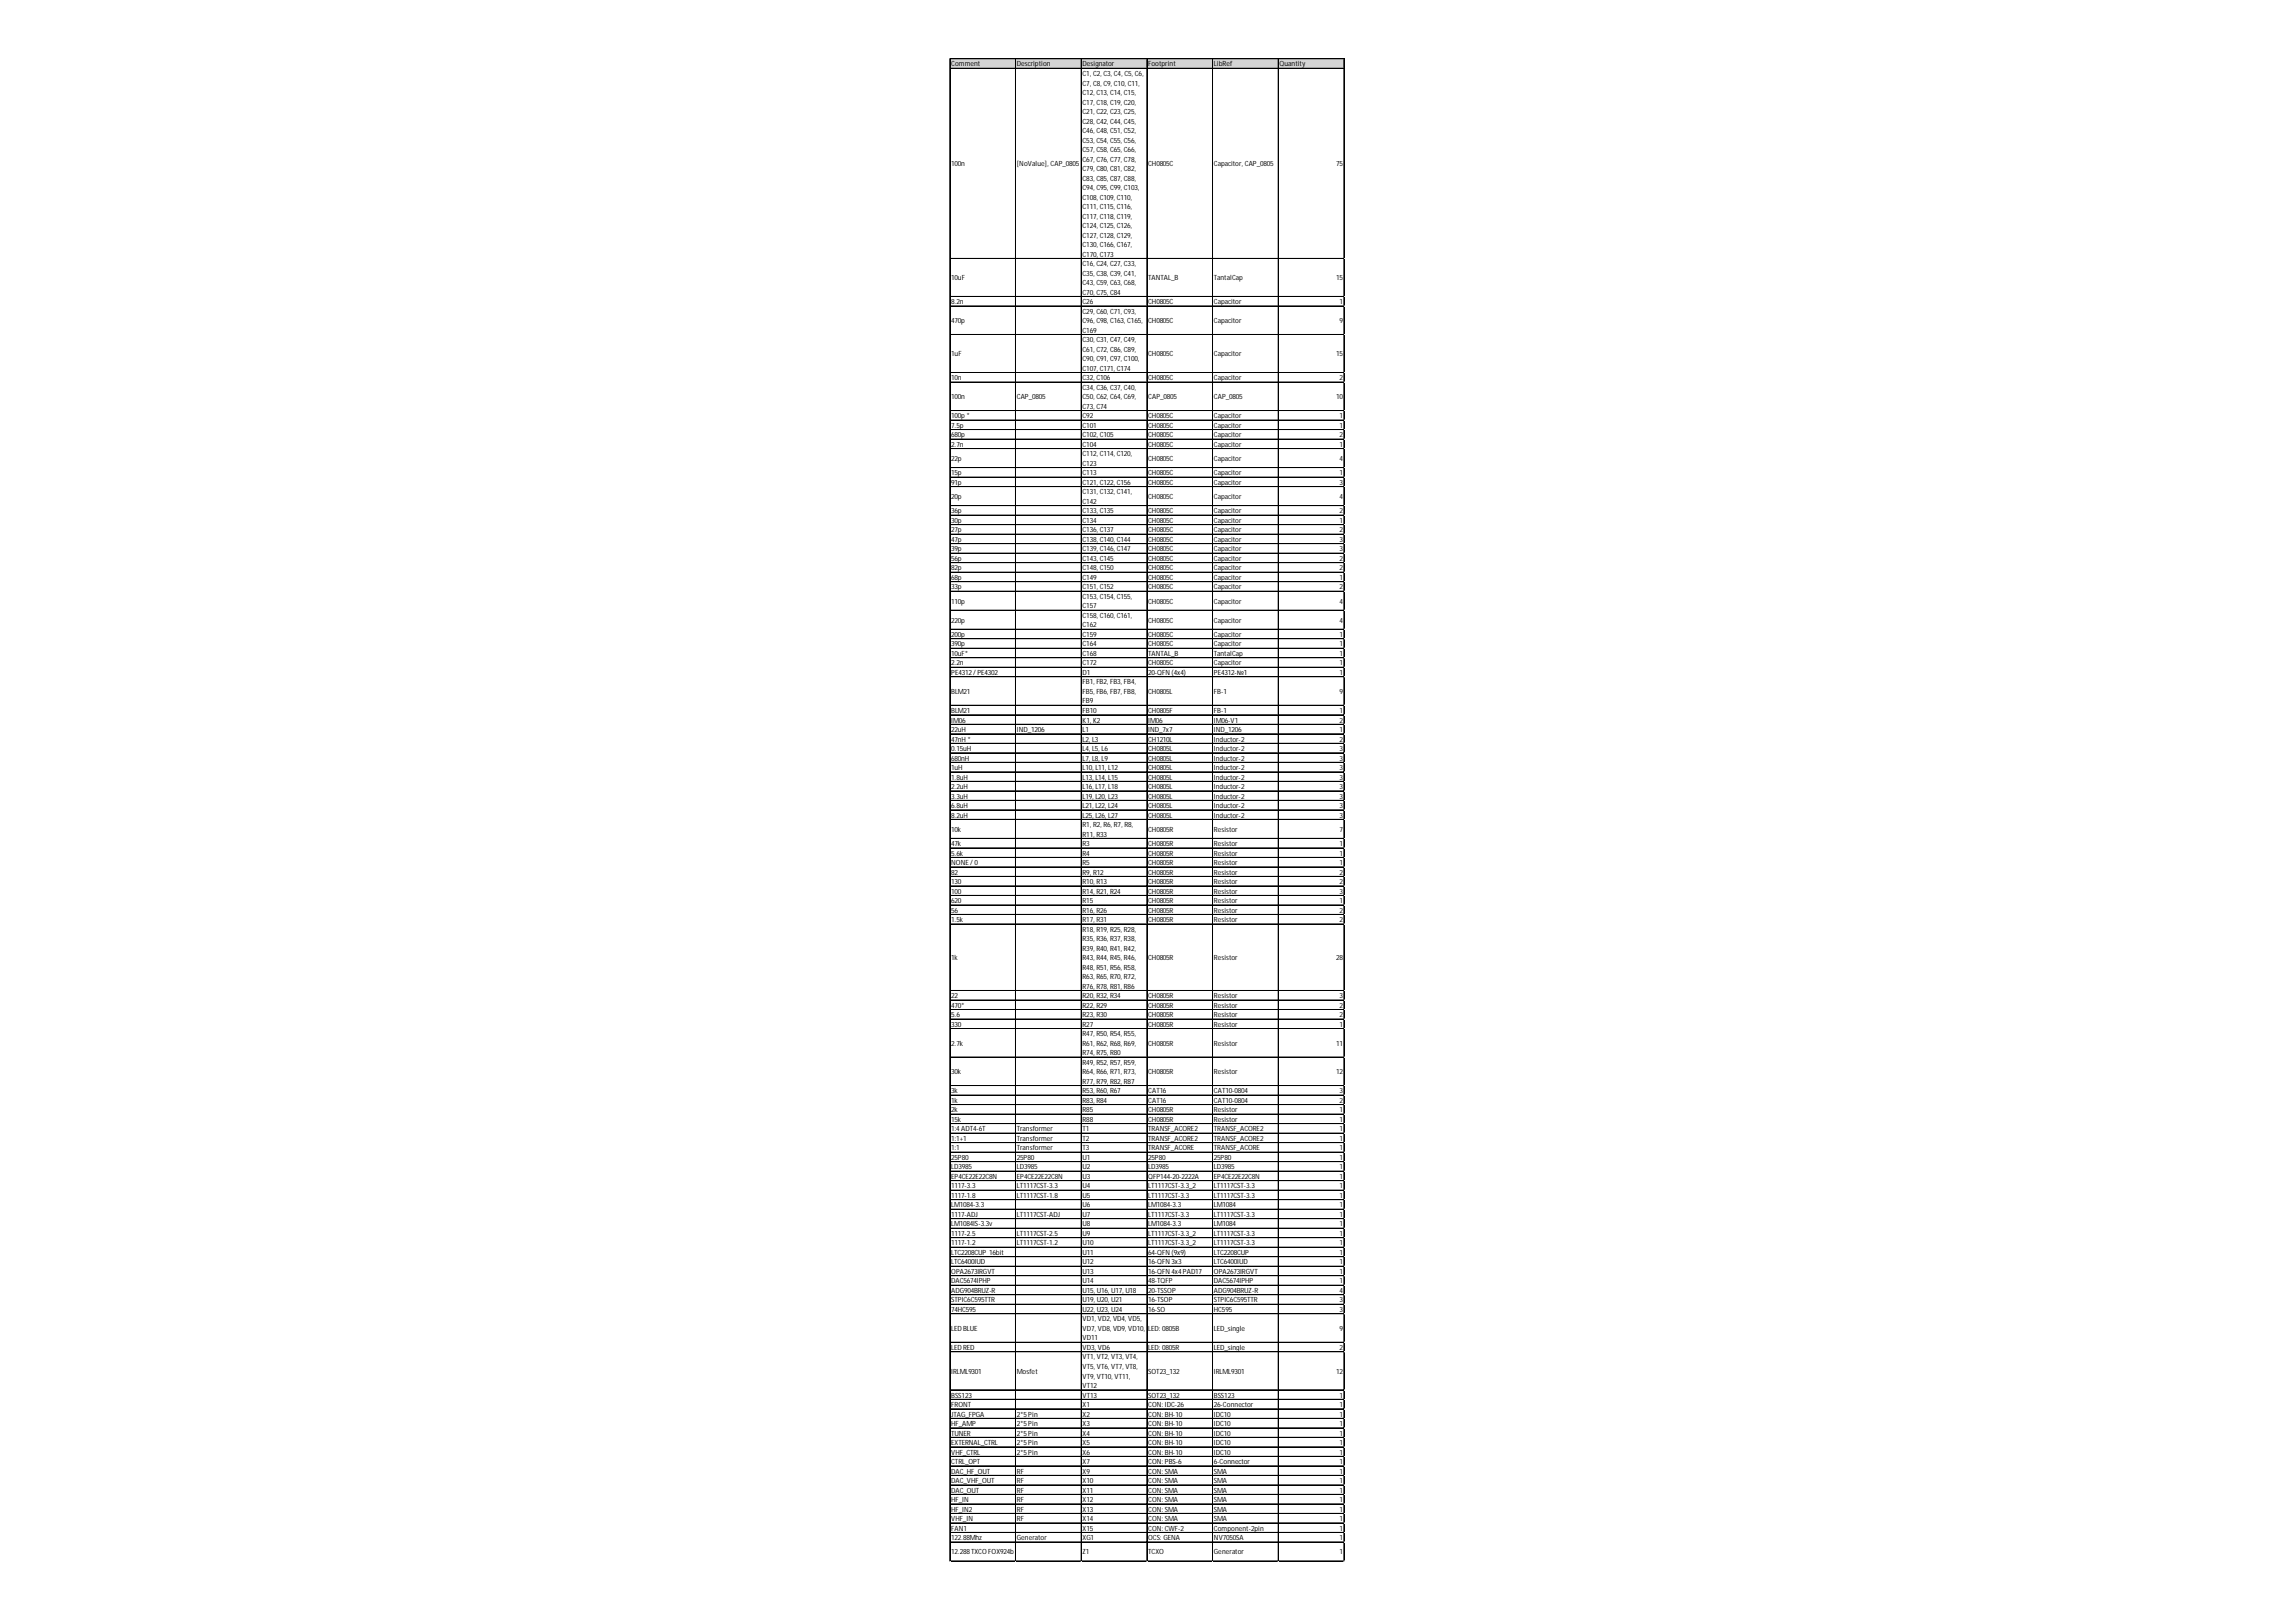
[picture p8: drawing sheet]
<svg xmlns="http://www.w3.org/2000/svg" width="297mm" height="210mm" viewBox="0 0 297 210" stroke-linecap="round" stroke-linejoin="round" font-family="sans-serif">
<defs><g id="words">
<g font-size=".9">
<text x="123.1" y="8.6">Comment</text>
<text x="131.6" y="8.6">Description</text>
<text x="140.1" y="8.6">Designator</text>
<text x="140.1" y="9.8">C1, C2, C3, C4, C5, C6,</text>
<text x="140.1" y="11.1">C7, C8, C9, C10, C11,</text>
<text x="148.6" y="8.6">Footprint</text>
<text x="157.1" y="8.6">LibRef</text>
<text x="165.5" y="8.6">Quantity</text>
<text x="140.1" y="12.3">C12, C13, C14, C15,</text>
<text x="140.1" y="13.5">C17, C18, C19, C20,</text>
<text x="140.1" y="14.8">C21, C22, C23, C25,</text>
<text x="140.1" y="16">C28, C42, C44, C45,</text>
<text x="140.1" y="17.2">C46, C48, C51, C52,</text>
<text x="123.1" y="21.5">100n</text>
<text x="131.6" y="21.5">[NoValue], CAP_0805</text>
<text x="140.1" y="18.4">C53, C54, C55, C56,</text>
<text x="140.1" y="19.7">C57, C58, C65, C66,</text>
<text x="140.1" y="20.9">C67, C76, C77, C78,</text>
<text x="140.1" y="22.1">C79, C80, C81, C82,</text>
<text x="140.1" y="23.4">C83, C85, C87, C88,</text>
<text x="148.6" y="21.5">CH0805C</text>
<text x="157.1" y="21.5">Capacitor, CAP_0805</text>
<text x="172.9" y="21.5">75</text>
<text x="140.1" y="24.6">C94, C95, C99, C103,</text>
<text x="140.1" y="25.8">C108, C109, C110,</text>
<text x="140.1" y="27.1">C111, C115, C116,</text>
<text x="140.1" y="28.3">C117, C118, C119,</text>
<text x="140.1" y="29.5">C124, C125, C126,</text>
<text x="140.1" y="30.8">C127, C128, C129,</text>
<text x="140.1" y="32">C130, C166, C167,</text>
<text x="140.1" y="33.2">C170, C173</text>
<text x="140.1" y="34.4">C16, C24, C27, C33,</text>
<text x="140.1" y="35.7">C35, C38, C39, C41,</text>
<text x="123.1" y="36.3">10uF</text>
<text x="123.1" y="39.4">8.2n</text>
<text x="123.1" y="41.8">470p</text>
<text x="140.1" y="36.9">C43, C59, C63, C68,</text>
<text x="140.1" y="38.1">C70, C75, C84</text>
<text x="140.1" y="39.4">C26</text>
<text x="140.1" y="40.6">C29, C60, C71, C93,</text>
<text x="140.1" y="41.8">C96, C98, C163, C165,</text>
<text x="148.6" y="36.3">TANTAL_B</text>
<text x="148.6" y="39.4">CH0805C</text>
<text x="148.6" y="41.8">CH0805C</text>
<text x="157.1" y="36.3">TantalCap</text>
<text x="157.1" y="39.4">Capacitor</text>
<text x="157.1" y="41.8">Capacitor</text>
<text x="172.9" y="36.3">15</text>
<text x="173.3" y="39.4">1</text>
<text x="173.3" y="41.8">9</text>
<text x="123.1" y="46.1">1uF</text>
<text x="140.1" y="43.1">C169</text>
<text x="140.1" y="44.3">C30, C31, C47, C49,</text>
<text x="140.1" y="45.5">C61, C72, C86, C89,</text>
<text x="140.1" y="46.7">C90, C91, C97, C100,</text>
<text x="140.1" y="48">C107, C171, C174</text>
<text x="148.6" y="46.1">CH0805C</text>
<text x="157.1" y="46.1">Capacitor</text>
<text x="172.9" y="46.1">15</text>
<text x="123.1" y="49.2">10n</text>
<text x="123.1" y="51.7">100n</text>
<text x="131.6" y="51.7">CAP_0805</text>
<text x="140.1" y="49.2">C32, C106</text>
<text x="140.1" y="50.4">C34, C36, C37, C40,</text>
<text x="140.1" y="51.7">C50, C62, C64, C69,</text>
<text x="140.1" y="52.9">C73, C74</text>
<text x="148.6" y="49.2">CH0805C</text>
<text x="148.6" y="51.7">CAP_0805</text>
<text x="157.1" y="49.2">Capacitor</text>
<text x="157.1" y="51.7">CAP_0805</text>
<text x="172.9" y="51.7">10</text>
<text x="173.3" y="49.2">2</text>
<text x="123.1" y="54.1">100p *</text>
<text x="123.1" y="55.4">7.5p</text>
<text x="123.1" y="56.6">680p</text>
<text x="123.1" y="57.8">2.7n</text>
<text x="123.1" y="59.7">22p</text>
<text x="140.1" y="54.1">C92</text>
<text x="140.1" y="55.4">C101</text>
<text x="140.1" y="56.6">C102, C105</text>
<text x="140.1" y="57.8">C104</text>
<text x="140.1" y="59">C112, C114, C120,</text>
<text x="148.6" y="54.1">CH0805C</text>
<text x="148.6" y="55.4">CH0805C</text>
<text x="148.6" y="56.6">CH0805C</text>
<text x="148.6" y="57.8">CH0805C</text>
<text x="148.6" y="59.7">CH0805C</text>
<text x="157.1" y="54.1">Capacitor</text>
<text x="157.1" y="55.4">Capacitor</text>
<text x="157.1" y="56.6">Capacitor</text>
<text x="157.1" y="57.8">Capacitor</text>
<text x="157.1" y="59.7">Capacitor</text>
<text x="173.3" y="54.1">1</text>
<text x="173.3" y="55.4">1</text>
<text x="173.3" y="56.6">2</text>
<text x="173.3" y="57.8">1</text>
<text x="173.3" y="59.7">4</text>
<text x="123.1" y="61.5">15p</text>
<text x="123.1" y="62.7">91p</text>
<text x="123.1" y="64.6">20p</text>
<text x="140.1" y="60.3">C123</text>
<text x="140.1" y="61.5">C113</text>
<text x="140.1" y="62.7">C121, C122, C156</text>
<text x="140.1" y="64">C131, C132, C141,</text>
<text x="140.1" y="65.2">C142</text>
<text x="148.6" y="61.5">CH0805C</text>
<text x="148.6" y="62.7">CH0805C</text>
<text x="148.6" y="64.6">CH0805C</text>
<text x="157.1" y="61.5">Capacitor</text>
<text x="157.1" y="62.7">Capacitor</text>
<text x="157.1" y="64.6">Capacitor</text>
<text x="173.3" y="61.5">1</text>
<text x="173.3" y="62.7">3</text>
<text x="173.3" y="64.6">4</text>
<text x="123.1" y="66.4">36p</text>
<text x="123.1" y="67.7">30p</text>
<text x="123.1" y="68.9">27p</text>
<text x="123.1" y="70.1">47p</text>
<text x="123.1" y="71.4">39p</text>
<text x="140.1" y="66.4">C133, C135</text>
<text x="140.1" y="67.7">C134</text>
<text x="140.1" y="68.9">C136, C137</text>
<text x="140.1" y="70.1">C138, C140, C144</text>
<text x="140.1" y="71.4">C139, C146, C147</text>
<text x="148.6" y="66.4">CH0805C</text>
<text x="148.6" y="67.7">CH0805C</text>
<text x="148.6" y="68.9">CH0805C</text>
<text x="148.6" y="70.1">CH0805C</text>
<text x="148.6" y="71.4">CH0805C</text>
<text x="157.1" y="66.4">Capacitor</text>
<text x="157.1" y="67.7">Capacitor</text>
<text x="157.1" y="68.9">Capacitor</text>
<text x="157.1" y="70.1">Capacitor</text>
<text x="157.1" y="71.4">Capacitor</text>
<text x="173.3" y="66.4">2</text>
<text x="173.3" y="67.7">1</text>
<text x="173.3" y="68.9">2</text>
<text x="173.3" y="70.1">3</text>
<text x="173.3" y="71.4">3</text>
<text x="123.1" y="72.6">56p</text>
<text x="123.1" y="73.8">82p</text>
<text x="123.1" y="75">68p</text>
<text x="123.1" y="76.3">33p</text>
<text x="140.1" y="72.6">C143, C145</text>
<text x="140.1" y="73.8">C148, C150</text>
<text x="140.1" y="75">C149</text>
<text x="140.1" y="76.3">C151, C152</text>
<text x="140.1" y="77.5">C153, C154, C155,</text>
<text x="148.6" y="72.6">CH0805C</text>
<text x="148.6" y="73.8">CH0805C</text>
<text x="148.6" y="75">CH0805C</text>
<text x="148.6" y="76.3">CH0805C</text>
<text x="157.1" y="72.6">Capacitor</text>
<text x="157.1" y="73.8">Capacitor</text>
<text x="157.1" y="75">Capacitor</text>
<text x="157.1" y="76.3">Capacitor</text>
<text x="173.3" y="72.6">2</text>
<text x="173.3" y="73.8">2</text>
<text x="173.3" y="75">1</text>
<text x="173.3" y="76.3">2</text>
<text x="123.1" y="78.1">110p</text>
<text x="123.1" y="80.6">220p</text>
<text x="123.1" y="82.4">200p</text>
<text x="123.1" y="83.7">390p</text>
<text x="140.1" y="78.7">C157</text>
<text x="140.1" y="80">C158, C160, C161,</text>
<text x="140.1" y="81.2">C162</text>
<text x="140.1" y="82.4">C159</text>
<text x="140.1" y="83.7">C164</text>
<text x="148.6" y="78.1">CH0805C</text>
<text x="148.6" y="80.6">CH0805C</text>
<text x="148.6" y="82.4">CH0805C</text>
<text x="148.6" y="83.7">CH0805C</text>
<text x="157.1" y="78.1">Capacitor</text>
<text x="157.1" y="80.6">Capacitor</text>
<text x="157.1" y="82.4">Capacitor</text>
<text x="157.1" y="83.7">Capacitor</text>
<text x="173.3" y="78.1">4</text>
<text x="173.3" y="80.6">4</text>
<text x="173.3" y="82.4">1</text>
<text x="173.3" y="83.7">1</text>
<text x="123.1" y="84.9">10uF*</text>
<text x="123.1" y="86.1">2.2n</text>
<text x="123.1" y="87.3">PE4312/ PE4302</text>
<text x="123.1" y="89.8">BLM21</text>
<text x="140.1" y="84.9">C168</text>
<text x="140.1" y="86.1">C172</text>
<text x="140.1" y="87.3">D1</text>
<text x="140.1" y="88.6">FB1, FB2, FB3, FB4,</text>
<text x="140.1" y="89.8">FB5, FB6, FB7, FB8,</text>
<text x="148.6" y="84.9">TANTAL_B</text>
<text x="148.6" y="86.1">CH0805C</text>
<text x="148.6" y="87.3">20-QFN (4x4)</text>
<text x="148.6" y="89.8">CH0805L</text>
<text x="157.1" y="84.9">TantalCap</text>
<text x="157.1" y="86.1">Capacitor</text>
<text x="157.1" y="87.3">PE4312-№1</text>
<text x="157.1" y="89.8">FB-1</text>
<text x="173.3" y="84.9">1</text>
<text x="173.3" y="86.1">1</text>
<text x="173.3" y="87.3">1</text>
<text x="173.3" y="89.8">9</text>
<text x="123.1" y="92.3">BLM21</text>
<text x="123.1" y="93.5">IM06</text>
<text x="123.1" y="94.7">22uH</text>
<text x="123.1" y="96">47nH *</text>
<text x="131.6" y="94.7">IND_1206</text>
<text x="140.1" y="91">FB9</text>
<text x="140.1" y="92.3">FB10</text>
<text x="140.1" y="93.5">K1, K2</text>
<text x="140.1" y="94.7">L1</text>
<text x="140.1" y="96">L2, L3</text>
<text x="148.6" y="92.3">CH0805F</text>
<text x="148.6" y="93.5">IM06</text>
<text x="148.6" y="94.7">IND_7x7</text>
<text x="148.6" y="96">CH1210L</text>
<text x="157.1" y="92.3">FB-1</text>
<text x="157.1" y="93.5">IM06-V1</text>
<text x="157.1" y="94.7">IND_1206</text>
<text x="157.1" y="96">Inductor-2</text>
<text x="173.3" y="92.3">1</text>
<text x="173.3" y="93.5">2</text>
<text x="173.3" y="94.7">1</text>
<text x="173.3" y="96">2</text>
<text x="123.1" y="97.2">0.15uH</text>
<text x="123.1" y="98.4">680nH</text>
<text x="123.1" y="99.7">1uH</text>
<text x="123.1" y="100.9">1.8uH</text>
<text x="140.1" y="97.2">L4, L5, L6</text>
<text x="140.1" y="98.4">L7, L8, L9</text>
<text x="140.1" y="99.7">L10, L11, L12</text>
<text x="140.1" y="100.9">L13, L14, L15</text>
<text x="148.6" y="97.2">CH0805L</text>
<text x="148.6" y="98.4">CH0805L</text>
<text x="148.6" y="99.7">CH0805L</text>
<text x="148.6" y="100.9">CH0805L</text>
<text x="157.1" y="97.2">Inductor-2</text>
<text x="157.1" y="98.4">Inductor-2</text>
<text x="157.1" y="99.7">Inductor-2</text>
<text x="157.1" y="100.9">Inductor-2</text>
<text x="173.3" y="97.2">3</text>
<text x="173.3" y="98.4">3</text>
<text x="173.3" y="99.7">3</text>
<text x="173.3" y="100.9">3</text>
<text x="123.1" y="102.1">2.2uH</text>
<text x="123.1" y="103.3">3.3uH</text>
<text x="123.1" y="104.6">6.8uH</text>
<text x="123.1" y="105.8">8.2uH</text>
<text x="123.1" y="107.6">10k</text>
<text x="140.1" y="102.1">L16, L17, L18</text>
<text x="140.1" y="103.3">L19, L20, L23</text>
<text x="140.1" y="104.6">L21, L22, L24</text>
<text x="140.1" y="105.8">L25, L26, L27</text>
<text x="140.1" y="107">R1, R2, R6, R7, R8,</text>
<text x="148.6" y="102.1">CH0805L</text>
<text x="148.6" y="103.3">CH0805L</text>
<text x="148.6" y="104.6">CH0805L</text>
<text x="148.6" y="105.8">CH0805L</text>
<text x="148.6" y="107.6">CH0805R</text>
<text x="157.1" y="102.1">Inductor-2</text>
<text x="157.1" y="103.3">Inductor-2</text>
<text x="157.1" y="104.6">Inductor-2</text>
<text x="157.1" y="105.8">Inductor-2</text>
<text x="157.1" y="107.6">Resistor</text>
<text x="173.3" y="102.1">3</text>
<text x="173.3" y="103.3">3</text>
<text x="173.3" y="104.6">3</text>
<text x="173.3" y="105.8">3</text>
<text x="173.3" y="107.6">7</text>
<text x="123.1" y="109.5">47k</text>
<text x="123.1" y="110.7">5.6k</text>
<text x="123.1" y="112">NONE / 0</text>
<text x="123.1" y="113.2">82</text>
<text x="140.1" y="108.3">R11, R33</text>
<text x="140.1" y="109.5">R3</text>
<text x="140.1" y="110.7">R4</text>
<text x="140.1" y="112">R5</text>
<text x="140.1" y="113.2">R9, R12</text>
<text x="148.6" y="109.5">CH0805R</text>
<text x="148.6" y="110.7">CH0805R</text>
<text x="148.6" y="112">CH0805R</text>
<text x="148.6" y="113.2">CH0805R</text>
<text x="157.1" y="109.5">Resistor</text>
<text x="157.1" y="110.7">Resistor</text>
<text x="157.1" y="112">Resistor</text>
<text x="157.1" y="113.2">Resistor</text>
<text x="173.3" y="109.5">1</text>
<text x="173.3" y="110.7">1</text>
<text x="173.3" y="112">1</text>
<text x="173.3" y="113.2">2</text>
<text x="123.1" y="114.4">130</text>
<text x="123.1" y="115.6">100</text>
<text x="123.1" y="116.9">620</text>
<text x="123.1" y="118.1">56</text>
<text x="123.1" y="119.3">1.5k</text>
<text x="140.1" y="114.4">R10, R13</text>
<text x="140.1" y="115.6">R14, R21, R24</text>
<text x="140.1" y="116.9">R15</text>
<text x="140.1" y="118.1">R16, R26</text>
<text x="140.1" y="119.3">R17, R31</text>
<text x="148.6" y="114.4">CH0805R</text>
<text x="148.6" y="115.6">CH0805R</text>
<text x="148.6" y="116.9">CH0805R</text>
<text x="148.6" y="118.1">CH0805R</text>
<text x="148.6" y="119.3">CH0805R</text>
<text x="157.1" y="114.4">Resistor</text>
<text x="157.1" y="115.6">Resistor</text>
<text x="157.1" y="116.9">Resistor</text>
<text x="157.1" y="118.1">Resistor</text>
<text x="157.1" y="119.3">Resistor</text>
<text x="173.3" y="114.4">2</text>
<text x="173.3" y="115.6">3</text>
<text x="173.3" y="116.9">1</text>
<text x="173.3" y="118.1">2</text>
<text x="173.3" y="119.3">2</text>
<text x="123.1" y="124.3">1k</text>
<text x="140.1" y="120.6">R18, R19, R25, R28,</text>
<text x="140.1" y="121.8">R35, R36, R37, R38,</text>
<text x="140.1" y="123">R39, R40, R41, R42,</text>
<text x="140.1" y="124.3">R43, R44, R45, R46,</text>
<text x="140.1" y="125.5">R48, R51, R56, R58,</text>
<text x="148.6" y="124.3">CH0805R</text>
<text x="157.1" y="124.3">Resistor</text>
<text x="172.9" y="124.3">28</text>
<text x="123.1" y="129.2">22</text>
<text x="123.1" y="130.4">470*</text>
<text x="123.1" y="131.6">5.6</text>
<text x="140.1" y="126.7">R63, R65, R70, R72,</text>
<text x="140.1" y="127.9">R76, R78, R81, R86</text>
<text x="140.1" y="129.2">R20, R32, R34</text>
<text x="140.1" y="130.4">R22, R29</text>
<text x="140.1" y="131.6">R23, R30</text>
<text x="148.6" y="129.2">CH0805R</text>
<text x="148.6" y="130.4">CH0805R</text>
<text x="148.6" y="131.6">CH0805R</text>
<text x="157.1" y="129.2">Resistor</text>
<text x="157.1" y="130.4">Resistor</text>
<text x="157.1" y="131.6">Resistor</text>
<text x="173.3" y="129.2">3</text>
<text x="173.3" y="130.4">2</text>
<text x="173.3" y="131.6">2</text>
<text x="123.1" y="132.9">330</text>
<text x="123.1" y="135.3">2.7k</text>
<text x="140.1" y="132.9">R27</text>
<text x="140.1" y="134.1">R47, R50, R54, R55,</text>
<text x="140.1" y="135.3">R61, R62, R68, R69,</text>
<text x="140.1" y="136.6">R74, R75, R80</text>
<text x="140.1" y="137.8">R49, R52, R57, R59,</text>
<text x="148.6" y="132.9">CH0805R</text>
<text x="148.6" y="135.3">CH0805R</text>
<text x="157.1" y="132.9">Resistor</text>
<text x="157.1" y="135.3">Resistor</text>
<text x="172.9" y="135.3">11</text>
<text x="173.3" y="132.9">1</text>
<text x="123.1" y="139">30k</text>
<text x="123.1" y="141.5">3k</text>
<text x="123.1" y="142.7">1k</text>
<text x="123.1" y="143.9">2k</text>
<text x="140.1" y="139">R64, R66, R71, R73,</text>
<text x="140.1" y="140.3">R77, R79, R82, R87</text>
<text x="140.1" y="141.5">R53, R60, R67</text>
<text x="140.1" y="142.7">R83, R84</text>
<text x="140.1" y="143.9">R85</text>
<text x="148.6" y="139">CH0805R</text>
<text x="148.6" y="141.5">CAT16</text>
<text x="148.6" y="142.7">CAT16</text>
<text x="148.6" y="143.9">CH0805R</text>
<text x="157.1" y="139">Resistor</text>
<text x="157.1" y="141.5">CAT10-0804</text>
<text x="157.1" y="142.7">CAT10-0804</text>
<text x="157.1" y="143.9">Resistor</text>
<text x="172.9" y="139">12</text>
<text x="173.3" y="141.5">3</text>
<text x="173.3" y="142.7">2</text>
<text x="173.3" y="143.9">1</text>
<text x="123.1" y="145.2">15k</text>
<text x="123.1" y="146.4">1:4 ADT4-6T</text>
<text x="123.1" y="147.6">1:1+1</text>
<text x="123.1" y="148.9">1:1</text>
<text x="131.6" y="146.4">Transformer</text>
<text x="131.6" y="147.6">Transformer</text>
<text x="131.6" y="148.9">Transformer</text>
<text x="140.1" y="145.2">R88</text>
<text x="140.1" y="146.4">T1</text>
<text x="140.1" y="147.6">T2</text>
<text x="140.1" y="148.9">T3</text>
<text x="148.6" y="145.2">CH0805R</text>
<text x="148.6" y="146.4">TRANSF_ACORE2</text>
<text x="148.6" y="147.6">TRANSF_ACORE2</text>
<text x="148.6" y="148.9">TRANSF_ACORE</text>
<text x="157.1" y="145.2">Resistor</text>
<text x="157.1" y="146.4">TRANSF_ACORE2</text>
<text x="157.1" y="147.6">TRANSF_ACORE2</text>
<text x="157.1" y="148.9">TRANSF_ACORE</text>
<text x="173.3" y="145.2">1</text>
<text x="173.3" y="146.4">1</text>
<text x="173.3" y="147.6">1</text>
<text x="173.3" y="148.9">1</text>
<text x="123.1" y="150.1">25P80</text>
<text x="123.1" y="151.3">LD3985</text>
<text x="123.1" y="152.6">EP4CE22E22C8N</text>
<text x="123.1" y="153.8">1117-3.3</text>
<text x="123.1" y="155">1117-1.8</text>
<text x="131.6" y="150.1">25P80</text>
<text x="131.6" y="151.3">LD3985</text>
<text x="131.6" y="152.6">EP4CE22E22C8N</text>
<text x="131.6" y="153.8">LT1117CST-3.3</text>
<text x="131.6" y="155">LT1117CST-1.8</text>
<text x="140.1" y="150.1">U1</text>
<text x="140.1" y="151.3">U2</text>
<text x="140.1" y="152.6">U3</text>
<text x="140.1" y="153.8">U4</text>
<text x="140.1" y="155">U5</text>
<text x="148.6" y="150.1">25P80</text>
<text x="148.6" y="151.3">LD3985</text>
<text x="148.6" y="152.6">QFP144-20-2222A</text>
<text x="148.6" y="153.8">LT1117CST-3.3_2</text>
<text x="148.6" y="155">LT1117CST-3.3</text>
<text x="157.1" y="150.1">25P80</text>
<text x="157.1" y="151.3">LD3985</text>
<text x="157.1" y="152.6">EP4CE22E22C8N</text>
<text x="157.1" y="153.8">LT1117CST-3.3</text>
<text x="157.1" y="155">LT1117CST-3.3</text>
<text x="173.3" y="150.1">1</text>
<text x="173.3" y="151.3">1</text>
<text x="173.3" y="152.6">1</text>
<text x="173.3" y="153.8">1</text>
<text x="173.3" y="155">1</text>
<text x="123.1" y="156.2">LM1084-3.3</text>
<text x="123.1" y="157.5">1117-ADJ</text>
<text x="123.1" y="158.7">LM1084IS-3.3v</text>
<text x="123.1" y="159.9">1117-2.5</text>
<text x="123.1" y="161.2">1117-1.2</text>
<text x="131.6" y="157.5">LT1117CST-ADJ</text>
<text x="131.6" y="159.9">LT1117CST-2.5</text>
<text x="131.6" y="161.2">LT1117CST-1.2</text>
<text x="140.1" y="156.2">U6</text>
<text x="140.1" y="157.5">U7</text>
<text x="140.1" y="158.7">U8</text>
<text x="140.1" y="159.9">U9</text>
<text x="140.1" y="161.2">U10</text>
<text x="148.6" y="156.2">LM1084-3.3</text>
<text x="148.6" y="157.5">LT1117CST-3.3</text>
<text x="148.6" y="158.7">LM1084-3.3</text>
<text x="148.6" y="159.9">LT1117CST-3.3_2</text>
<text x="148.6" y="161.2">LT1117CST-3.3_2</text>
<text x="157.1" y="156.2">LM1084</text>
<text x="157.1" y="157.5">LT1117CST-3.3</text>
<text x="157.1" y="158.7">LM1084</text>
<text x="157.1" y="159.9">LT1117CST-3.3</text>
<text x="157.1" y="161.2">LT1117CST-3.3</text>
<text x="173.3" y="156.2">1</text>
<text x="173.3" y="157.5">1</text>
<text x="173.3" y="158.7">1</text>
<text x="173.3" y="159.9">1</text>
<text x="173.3" y="161.2">1</text>
<text x="123.1" y="162.4">LTC2208CUP 16bit</text>
<text x="123.1" y="163.6">LTC6400IUD</text>
<text x="123.1" y="164.9">OPA2673IRGVT</text>
<text x="123.1" y="166.1">DAC5674IPHP</text>
<text x="123.1" y="167.3">ADG904BRUZ-R</text>
<text x="140.1" y="162.4">U11</text>
<text x="140.1" y="163.6">U12</text>
<text x="140.1" y="164.9">U13</text>
<text x="140.1" y="166.1">U14</text>
<text x="140.1" y="167.3">U15, U16, U17, U18</text>
<text x="148.6" y="162.4">64-QFN (9x9)</text>
<text x="148.6" y="163.6">16-QFN 3x3</text>
<text x="148.6" y="164.9">16-QFN 4x4PAD17</text>
<text x="148.6" y="166.1">48-TQFP</text>
<text x="148.6" y="167.3">20-TSSOP</text>
<text x="157.1" y="162.4">LTC2208CUP</text>
<text x="157.1" y="163.6">LTC6400IUD</text>
<text x="157.1" y="164.9">OPA2673IRGVT</text>
<text x="157.1" y="166.1">DAC5674IPHP</text>
<text x="157.1" y="167.3">ADG904BRUZ-R</text>
<text x="173.3" y="162.4">1</text>
<text x="173.3" y="163.6">1</text>
<text x="173.3" y="164.9">1</text>
<text x="173.3" y="166.1">1</text>
<text x="173.3" y="167.3">4</text>
<text x="123.1" y="168.6">STPIC6C595TTR</text>
<text x="123.1" y="169.8">74HC595</text>
<text x="123.1" y="172.2">LED BLUE</text>
<text x="140.1" y="168.6">U19, U20, U21</text>
<text x="140.1" y="169.8">U22, U23, U24</text>
<text x="140.1" y="171">VD1, VD2, VD4, VD5,</text>
<text x="140.1" y="172.2">VD7, VD8, VD9, VD10,</text>
<text x="140.1" y="173.5">VD11</text>
<text x="148.6" y="168.6">16-TSOP</text>
<text x="148.6" y="169.8">16-SO</text>
<text x="148.6" y="172.2">LED: 0805B</text>
<text x="157.1" y="168.6">STPIC6C595TTR</text>
<text x="157.1" y="169.8">HC595</text>
<text x="157.1" y="172.2">LED_single</text>
<text x="173.3" y="168.6">3</text>
<text x="173.3" y="169.8">3</text>
<text x="173.3" y="172.2">9</text>
<text x="123.1" y="174.7">LED RED</text>
<text x="123.1" y="177.8">IRLML9301</text>
<text x="131.6" y="177.8">Mosfet</text>
<text x="140.1" y="174.7">VD3, VD6</text>
<text x="140.1" y="175.9">VT1, VT2, VT3, VT4,</text>
<text x="140.1" y="177.2">VT5, VT6, VT7, VT8,</text>
<text x="140.1" y="178.4">VT9, VT10, VT11,</text>
<text x="140.1" y="179.6">VT12</text>
<text x="148.6" y="174.7">LED: 0805R</text>
<text x="148.6" y="177.8">SOT23_132</text>
<text x="157.1" y="174.7">LED_single</text>
<text x="157.1" y="177.8">IRLML9301</text>
<text x="172.9" y="177.8">12</text>
<text x="173.3" y="174.7">2</text>
<text x="123.1" y="180.9">BSS123</text>
<text x="123.1" y="182.1">FRONT</text>
<text x="123.1" y="183.3">JTAG_FPGA</text>
<text x="123.1" y="184.5">HF_AMP</text>
<text x="123.1" y="185.8">TUNER</text>
<text x="131.6" y="183.3">2*5Pin</text>
<text x="131.6" y="184.5">2*5Pin</text>
<text x="131.6" y="185.8">2*5Pin</text>
<text x="140.1" y="180.9">VT13</text>
<text x="140.1" y="182.1">X1</text>
<text x="140.1" y="183.3">X2</text>
<text x="140.1" y="184.5">X3</text>
<text x="140.1" y="185.8">X4</text>
<text x="148.6" y="180.9">SOT23_132</text>
<text x="148.6" y="182.1">CON: IDC-26</text>
<text x="148.6" y="183.3">CON: BH-10</text>
<text x="148.6" y="184.5">CON: BH-10</text>
<text x="148.6" y="185.8">CON: BH-10</text>
<text x="157.1" y="180.9">BSS123</text>
<text x="157.1" y="182.1">26-Connector</text>
<text x="157.1" y="183.3">IDC10</text>
<text x="157.1" y="184.5">IDC10</text>
<text x="157.1" y="185.8">IDC10</text>
<text x="173.3" y="180.9">1</text>
<text x="173.3" y="182.1">1</text>
<text x="173.3" y="183.3">1</text>
<text x="173.3" y="184.5">1</text>
<text x="173.3" y="185.8">1</text>
<text x="123.1" y="187">EXTERNAL_CTRL</text>
<text x="123.1" y="188.2">VHF_CTRL</text>
<text x="123.1" y="189.5">CTRL_OPT</text>
<text x="123.1" y="190.7">DAC_HF_OUT</text>
<text x="123.1" y="191.9">DAC_VHF_OUT</text>
<text x="131.6" y="187">2*5Pin</text>
<text x="131.6" y="188.2">2*5Pin</text>
<text x="131.6" y="190.7">RF</text>
<text x="131.6" y="191.9">RF</text>
<text x="140.1" y="187">X5</text>
<text x="140.1" y="188.2">X6</text>
<text x="140.1" y="189.5">X7</text>
<text x="140.1" y="190.7">X9</text>
<text x="140.1" y="191.9">X10</text>
<text x="148.6" y="187">CON: BH-10</text>
<text x="148.6" y="188.2">CON: BH-10</text>
<text x="148.6" y="189.5">CON: PBS-6</text>
<text x="148.6" y="190.7">CON: SMA</text>
<text x="148.6" y="191.9">CON: SMA</text>
<text x="157.1" y="187">IDC10</text>
<text x="157.1" y="188.2">IDC10</text>
<text x="157.1" y="189.5">6-Connector</text>
<text x="157.1" y="190.7">SMA</text>
<text x="157.1" y="191.9">SMA</text>
<text x="173.3" y="187">1</text>
<text x="173.3" y="188.2">1</text>
<text x="173.3" y="189.5">1</text>
<text x="173.3" y="190.7">1</text>
<text x="173.3" y="191.9">1</text>
<text x="123.1" y="193.2">DAC_OUT</text>
<text x="123.1" y="194.4">HF_IN</text>
<text x="123.1" y="195.6">HF_IN2</text>
<text x="123.1" y="196.8">VHF_IN</text>
<text x="131.6" y="193.2">RF</text>
<text x="131.6" y="194.4">RF</text>
<text x="131.6" y="195.6">RF</text>
<text x="131.6" y="196.8">RF</text>
<text x="140.1" y="193.2">X11</text>
<text x="140.1" y="194.4">X12</text>
<text x="140.1" y="195.6">X13</text>
<text x="140.1" y="196.8">X14</text>
<text x="148.6" y="193.2">CON: SMA</text>
<text x="148.6" y="194.4">CON: SMA</text>
<text x="148.6" y="195.6">CON: SMA</text>
<text x="148.6" y="196.8">CON: SMA</text>
<text x="157.1" y="193.2">SMA</text>
<text x="157.1" y="194.4">SMA</text>
<text x="157.1" y="195.6">SMA</text>
<text x="157.1" y="196.8">SMA</text>
<text x="173.3" y="193.2">1</text>
<text x="173.3" y="194.4">1</text>
<text x="173.3" y="195.6">1</text>
<text x="173.3" y="196.8">1</text>
<text x="123.1" y="198.1">FAN1</text>
<text x="123.1" y="199.3">122.88Mhz</text>
<text x="123.1" y="201.2">12.288TXCO FOX924b</text>
<text x="131.6" y="199.3">Generator</text>
<text x="140.1" y="198.1">X15</text>
<text x="140.1" y="199.3">XG1</text>
<text x="140.1" y="201.2">Z1</text>
<text x="148.6" y="198.1">CON: CWF-2</text>
<text x="148.6" y="199.3">OCS: GENA</text>
<text x="148.6" y="201.2">TCXO</text>
<text x="157.1" y="198.1">Component-2pin</text>
<text x="157.1" y="199.3">NV7050SA</text>
<text x="157.1" y="201.2">Generator</text>
<text x="173.3" y="198.1">1</text>
<text x="173.3" y="199.3">1</text>
<text x="173.3" y="201.2">1</text>
</g>
</g></defs>
<path d="M122.9 7.6h51.1v1.3h-51.1z" fill="#d3d3d3"/>
<g fill="none" stroke="#000" stroke-width=".13">
<path d="M122.9 7.6v194.5M122.9 7.6h51M122.9 8.8h51M122.9 8.9h51M131.4 7.7v194.4M139.9 7.7v194.4M148.4 7.7v194.4M156.9 7.7v194.4M165.4 7.7v194.4M173.9 7.7v194.4M122.9 33.4h51M122.9 33.5h51"/>
<path d="M122.9 38.4h51M122.9 39.6h51M122.9 43.3h51M122.9 48.2h51M122.9 49.4h51M122.9 49.5h51M122.9 53.1h51M122.9 53.2h51M122.9 54.4h51M122.9 55.6h51M122.9 56.8h51M122.9 58h51"/>
<path d="M122.9 58.1h51M122.9 60.5h51M122.9 61.7h51M122.9 61.8h51M122.9 63h51M122.9 65.4h51M122.9 65.5h51M122.9 66.7h51M122.9 67.9h51M122.9 69.1h51M122.9 69.2h51M122.9 70.4h51"/>
<path d="M122.9 71.6h51M122.9 72.8h51M122.9 74h51M122.9 74.1h51M122.9 75.3h51M122.9 76.5h51M122.9 79h51M122.9 81.4h51M122.9 82.7h51M122.9 83.9h51M122.9 85.1h51M122.9 86.3h51"/>
<path d="M122.9 86.4h51M122.9 87.6h51M122.9 91.3h51M122.9 92.5h51M122.9 93.7h51M122.9 93.8h51M122.9 95h51M122.9 96.2h51M122.9 97.4h51M122.9 98.6h51M122.9 98.7h51M122.9 99.9h51"/>
<path d="M122.9 101.1h51M122.9 102.3h51M122.9 102.4h51M122.9 103.6h51M122.9 104.8h51M122.9 106h51M122.9 106.1h51M122.9 108.5h51M122.9 109.7h51M122.9 109.8h51M122.9 111h51M122.9 112.2h51"/>
<path d="M122.9 113.4h51M122.9 114.6h51M122.9 114.7h51M122.9 115.9h51M122.9 117.1h51M122.9 118.3h51M122.9 118.4h51M122.9 119.6h51M122.9 128.2h51M122.9 129.4h51M122.9 130.6h51M122.9 130.7h51"/>
<path d="M122.9 131.9h51M122.9 133.1h51M122.9 136.8h51M122.9 140.5h51M122.9 141.7h51M122.9 142.9h51M122.9 144.2h51M122.9 145.4h51M122.9 146.6h51M122.9 146.7h51M122.9 147.9h51M122.9 149.1h51"/>
<path d="M122.9 150.3h51M122.9 150.4h51M122.9 151.6h51M122.9 152.8h51M122.9 154h51M122.9 155.2h51M122.9 155.3h51M122.9 156.5h51M122.9 157.7h51M122.9 158.9h51M122.9 159h51M122.9 160.2h51"/>
<path d="M122.9 161.4h51M122.9 162.6h51M122.9 162.7h51M122.9 163.9h51M122.9 165.1h51M122.9 166.3h51M122.9 167.5h51M122.9 167.6h51M122.9 168.8h51M122.9 170h51M122.9 173.7h51M122.9 174.9h51"/>
<path d="M122.9 175h51M122.9 179.9h51M122.9 181.1h51M122.9 182.3h51M122.9 183.5h51M122.9 183.6h51M122.9 184.8h51M122.9 186h51M122.9 187.2h51M122.9 187.3h51M122.9 188.5h51M122.9 189.7h51"/>
<path d="M122.9 190.9h51M122.9 191h51M122.9 192.2h51M122.9 193.4h51M122.9 194.6h51M122.9 195.8h51M122.9 195.9h51M122.9 197.1h51M122.9 198.3h51M122.9 199.5h51M122.9 199.6h51M122.9 202h51"/>
</g>
<path d="M122.9 202.1h.1" fill="none" stroke="#dadcdd" stroke-width=".13"/>
<path d="M131.4 202.1h.1" fill="none" stroke="#dadcdd" stroke-width=".13"/>
<path d="M139.9 202.1h.1" fill="none" stroke="#dadcdd" stroke-width=".13"/>
<path d="M148.4 202.1h.1" fill="none" stroke="#dadcdd" stroke-width=".13"/>
<path d="M156.9 202.1h.1" fill="none" stroke="#dadcdd" stroke-width=".13"/>
<path d="M165.4 202.1h.1" fill="none" stroke="#dadcdd" stroke-width=".13"/>
<path d="M173.9 202.1h.1" fill="none" stroke="#dadcdd" stroke-width=".13"/>
<path d="M173.9 33.4h.1" fill="none" stroke="#dadcdd" stroke-width=".13"/>
<path d="M173.9 33.4l.1 .1z" fill="#dadcdd"/>
<path d="M173.9 38.4h.1" fill="none" stroke="#dadcdd" stroke-width=".13"/>
<path d="M173.9 38.4h.1z" fill="#dadcdd"/>
<path d="M173.9 39.6h.1" fill="none" stroke="#dadcdd" stroke-width=".13"/>
<path d="M173.9 39.6l.1 .1z" fill="#dadcdd"/>
<path d="M173.9 43.3h.1" fill="none" stroke="#dadcdd" stroke-width=".13"/>
<path d="M173.9 43.3h.1z" fill="#dadcdd"/>
<path d="M173.9 48.2h.1" fill="none" stroke="#dadcdd" stroke-width=".13"/>
<path d="M173.9 48.2l.1 .1z" fill="#dadcdd"/>
<path d="M173.9 49.4h.1" fill="none" stroke="#dadcdd" stroke-width=".13"/>
<path d="M173.9 49.4l.1 .1z" fill="#dadcdd"/>
<path d="M173.9 53.1h.1" fill="none" stroke="#dadcdd" stroke-width=".13"/>
<path d="M173.9 53.1l.1 .1z" fill="#dadcdd"/>
<path d="M173.9 54.4h.1" fill="none" stroke="#dadcdd" stroke-width=".13"/>
<path d="M173.9 54.4h.1z" fill="#dadcdd"/>
<path d="M173.9 55.6h.1" fill="none" stroke="#dadcdd" stroke-width=".13"/>
<path d="M173.9 55.6h.1z" fill="#dadcdd"/>
<path d="M173.9 56.8h.1" fill="none" stroke="#dadcdd" stroke-width=".13"/>
<path d="M173.9 56.8l.1 .1z" fill="#dadcdd"/>
<path d="M173.9 58h.1" fill="none" stroke="#dadcdd" stroke-width=".13"/>
<path d="M173.9 58l.1 .1z" fill="#dadcdd"/>
<path d="M173.9 60.5h.1" fill="none" stroke="#dadcdd" stroke-width=".13"/>
<path d="M173.9 60.5l.1 .1z" fill="#dadcdd"/>
<path d="M173.9 61.7h.1" fill="none" stroke="#dadcdd" stroke-width=".13"/>
<path d="M173.9 61.7l.1 .1z" fill="#dadcdd"/>
<path d="M173.9 63h.1" fill="none" stroke="#dadcdd" stroke-width=".13"/>
<path d="M173.9 63h.1z" fill="#dadcdd"/>
<path d="M173.9 65.4h.1" fill="none" stroke="#dadcdd" stroke-width=".13"/>
<path d="M173.9 65.4l.1 .1z" fill="#dadcdd"/>
<path d="M173.9 66.7h.1" fill="none" stroke="#dadcdd" stroke-width=".13"/>
<path d="M173.9 66.7h.1z" fill="#dadcdd"/>
<path d="M173.9 67.9h.1" fill="none" stroke="#dadcdd" stroke-width=".13"/>
<path d="M173.9 67.9l.1 .1z" fill="#dadcdd"/>
<path d="M173.9 69.1h.1" fill="none" stroke="#dadcdd" stroke-width=".13"/>
<path d="M173.9 69.1l.1 .1z" fill="#dadcdd"/>
<path d="M173.9 70.4h.1" fill="none" stroke="#dadcdd" stroke-width=".13"/>
<path d="M173.9 70.4h.1z" fill="#dadcdd"/>
<path d="M173.9 71.6h.1" fill="none" stroke="#dadcdd" stroke-width=".13"/>
<path d="M173.9 71.6h.1z" fill="#dadcdd"/>
<path d="M173.9 72.8h.1" fill="none" stroke="#dadcdd" stroke-width=".13"/>
<path d="M173.9 72.8l.1 .1z" fill="#dadcdd"/>
<path d="M173.9 74h.1" fill="none" stroke="#dadcdd" stroke-width=".13"/>
<path d="M173.9 74l.1 .1z" fill="#dadcdd"/>
<path d="M173.9 75.3h.1" fill="none" stroke="#dadcdd" stroke-width=".13"/>
<path d="M173.9 75.3h.1z" fill="#dadcdd"/>
<path d="M173.9 76.5h.1" fill="none" stroke="#dadcdd" stroke-width=".13"/>
<path d="M173.9 76.5l.1 .1z" fill="#dadcdd"/>
<path d="M173.9 79h.1" fill="none" stroke="#dadcdd" stroke-width=".13"/>
<path d="M173.9 79h.1z" fill="#dadcdd"/>
<path d="M173.9 81.4h.1" fill="none" stroke="#dadcdd" stroke-width=".13"/>
<path d="M173.9 81.4l.1 .1z" fill="#dadcdd"/>
<path d="M173.9 82.7h.1" fill="none" stroke="#dadcdd" stroke-width=".13"/>
<path d="M173.9 82.7h.1z" fill="#dadcdd"/>
<path d="M173.9 83.9h.1" fill="none" stroke="#dadcdd" stroke-width=".13"/>
<path d="M173.9 83.9h.1z" fill="#dadcdd"/>
<path d="M173.9 85.1h.1" fill="none" stroke="#dadcdd" stroke-width=".13"/>
<path d="M173.9 85.1l.1 .1z" fill="#dadcdd"/>
<path d="M173.9 86.3h.1" fill="none" stroke="#dadcdd" stroke-width=".13"/>
<path d="M173.9 86.3l.1 .1z" fill="#dadcdd"/>
<path d="M173.9 87.6h.1" fill="none" stroke="#dadcdd" stroke-width=".13"/>
<path d="M173.9 87.6h.1z" fill="#dadcdd"/>
<path d="M173.9 91.3h.1" fill="none" stroke="#dadcdd" stroke-width=".13"/>
<path d="M173.9 91.3h.1z" fill="#dadcdd"/>
<path d="M173.9 92.5h.1" fill="none" stroke="#dadcdd" stroke-width=".13"/>
<path d="M173.9 92.5l.1 .1z" fill="#dadcdd"/>
<path d="M173.9 93.7h.1" fill="none" stroke="#dadcdd" stroke-width=".13"/>
<path d="M173.9 93.7l.1 .1z" fill="#dadcdd"/>
<path d="M173.9 95h.1" fill="none" stroke="#dadcdd" stroke-width=".13"/>
<path d="M173.9 95h.1z" fill="#dadcdd"/>
<path d="M173.9 96.2h.1" fill="none" stroke="#dadcdd" stroke-width=".13"/>
<path d="M173.9 96.2l.1 .1z" fill="#dadcdd"/>
<path d="M173.9 97.4h.1" fill="none" stroke="#dadcdd" stroke-width=".13"/>
<path d="M173.9 97.4l.1 .1z" fill="#dadcdd"/>
<path d="M173.9 98.6h.1" fill="none" stroke="#dadcdd" stroke-width=".13"/>
<path d="M173.9 98.6l.1 .1z" fill="#dadcdd"/>
<path d="M173.9 99.9h.1" fill="none" stroke="#dadcdd" stroke-width=".13"/>
<path d="M173.9 99.9h.1z" fill="#dadcdd"/>
<path d="M173.9 101.1h.1" fill="none" stroke="#dadcdd" stroke-width=".13"/>
<path d="M173.9 101.1l.1 .1z" fill="#dadcdd"/>
<path d="M173.9 102.3h.1" fill="none" stroke="#dadcdd" stroke-width=".13"/>
<path d="M173.9 102.3l.1 .1z" fill="#dadcdd"/>
<path d="M173.9 103.6h.1" fill="none" stroke="#dadcdd" stroke-width=".13"/>
<path d="M173.9 103.6h.1z" fill="#dadcdd"/>
<path d="M173.9 104.8h.1" fill="none" stroke="#dadcdd" stroke-width=".13"/>
<path d="M173.9 104.8l.1 .1z" fill="#dadcdd"/>
<path d="M173.9 106h.1" fill="none" stroke="#dadcdd" stroke-width=".13"/>
<path d="M173.9 106l.1 .1z" fill="#dadcdd"/>
<path d="M173.9 108.5h.1" fill="none" stroke="#dadcdd" stroke-width=".13"/>
<path d="M173.9 108.5l.1 .1z" fill="#dadcdd"/>
<path d="M173.9 109.7h.1" fill="none" stroke="#dadcdd" stroke-width=".13"/>
<path d="M173.9 109.7l.1 .1z" fill="#dadcdd"/>
<path d="M173.9 111h.1" fill="none" stroke="#dadcdd" stroke-width=".13"/>
<path d="M173.9 111h.1z" fill="#dadcdd"/>
<path d="M173.9 112.2h.1" fill="none" stroke="#dadcdd" stroke-width=".13"/>
<path d="M173.9 112.2h.1z" fill="#dadcdd"/>
<path d="M173.9 113.4h.1" fill="none" stroke="#dadcdd" stroke-width=".13"/>
<path d="M173.9 113.4l.1 .1z" fill="#dadcdd"/>
<path d="M173.9 114.6h.1" fill="none" stroke="#dadcdd" stroke-width=".13"/>
<path d="M173.9 114.6l.1 .1z" fill="#dadcdd"/>
<path d="M173.9 115.9h.1" fill="none" stroke="#dadcdd" stroke-width=".13"/>
<path d="M173.9 115.9h.1z" fill="#dadcdd"/>
<path d="M173.9 117.1h.1" fill="none" stroke="#dadcdd" stroke-width=".13"/>
<path d="M173.9 117.1l.1 .1z" fill="#dadcdd"/>
<path d="M173.9 118.3h.1" fill="none" stroke="#dadcdd" stroke-width=".13"/>
<path d="M173.9 118.3l.1 .1z" fill="#dadcdd"/>
<path d="M173.9 119.6h.1" fill="none" stroke="#dadcdd" stroke-width=".13"/>
<path d="M173.9 119.6h.1z" fill="#dadcdd"/>
<path d="M173.9 128.2h.1" fill="none" stroke="#dadcdd" stroke-width=".13"/>
<path d="M173.9 128.2h.1z" fill="#dadcdd"/>
<path d="M173.9 129.4h.1" fill="none" stroke="#dadcdd" stroke-width=".13"/>
<path d="M173.9 129.4l.1 .1z" fill="#dadcdd"/>
<path d="M173.9 130.6h.1" fill="none" stroke="#dadcdd" stroke-width=".13"/>
<path d="M173.9 130.6l.1 .1z" fill="#dadcdd"/>
<path d="M173.9 131.9h.1" fill="none" stroke="#dadcdd" stroke-width=".13"/>
<path d="M173.9 131.9h.1z" fill="#dadcdd"/>
<path d="M173.9 133.1h.1" fill="none" stroke="#dadcdd" stroke-width=".13"/>
<path d="M173.9 133.1l.1 .1z" fill="#dadcdd"/>
<path d="M173.9 136.8h.1" fill="none" stroke="#dadcdd" stroke-width=".13"/>
<path d="M173.9 136.8l.1 .1z" fill="#dadcdd"/>
<path d="M173.9 140.5h.1" fill="none" stroke="#dadcdd" stroke-width=".13"/>
<path d="M173.9 140.5h.1z" fill="#dadcdd"/>
<path d="M173.9 141.7h.1" fill="none" stroke="#dadcdd" stroke-width=".13"/>
<path d="M173.9 141.7l.1 .1z" fill="#dadcdd"/>
<path d="M173.9 142.9h.1" fill="none" stroke="#dadcdd" stroke-width=".13"/>
<path d="M173.9 142.9l.1 .1z" fill="#dadcdd"/>
<path d="M173.9 144.2h.1" fill="none" stroke="#dadcdd" stroke-width=".13"/>
<path d="M173.9 144.2h.1z" fill="#dadcdd"/>
<path d="M173.9 145.4h.1" fill="none" stroke="#dadcdd" stroke-width=".13"/>
<path d="M173.9 145.4l.1 .1z" fill="#dadcdd"/>
<path d="M173.9 146.6h.1" fill="none" stroke="#dadcdd" stroke-width=".13"/>
<path d="M173.9 146.6l.1 .1z" fill="#dadcdd"/>
<path d="M173.9 147.9h.1" fill="none" stroke="#dadcdd" stroke-width=".13"/>
<path d="M173.9 147.9h.1z" fill="#dadcdd"/>
<path d="M173.9 149.1h.1" fill="none" stroke="#dadcdd" stroke-width=".13"/>
<path d="M173.9 149.1l.1 .1z" fill="#dadcdd"/>
<path d="M173.9 150.3h.1" fill="none" stroke="#dadcdd" stroke-width=".13"/>
<path d="M173.9 150.3l.1 .1z" fill="#dadcdd"/>
<path d="M173.9 151.6h.1" fill="none" stroke="#dadcdd" stroke-width=".13"/>
<path d="M173.9 151.6h.1z" fill="#dadcdd"/>
<path d="M173.9 152.8h.1" fill="none" stroke="#dadcdd" stroke-width=".13"/>
<path d="M173.9 152.8h.1z" fill="#dadcdd"/>
<path d="M173.9 154h.1" fill="none" stroke="#dadcdd" stroke-width=".13"/>
<path d="M173.9 154l.1 .1z" fill="#dadcdd"/>
<path d="M173.9 155.2h.1" fill="none" stroke="#dadcdd" stroke-width=".13"/>
<path d="M173.9 155.2l.1 .1z" fill="#dadcdd"/>
<path d="M173.9 156.5h.1" fill="none" stroke="#dadcdd" stroke-width=".13"/>
<path d="M173.9 156.5h.1z" fill="#dadcdd"/>
<path d="M173.9 157.7h.1" fill="none" stroke="#dadcdd" stroke-width=".13"/>
<path d="M173.9 157.7l.1 .1z" fill="#dadcdd"/>
<path d="M173.9 158.9h.1" fill="none" stroke="#dadcdd" stroke-width=".13"/>
<path d="M173.9 158.9l.1 .1z" fill="#dadcdd"/>
<path d="M173.9 160.2h.1" fill="none" stroke="#dadcdd" stroke-width=".13"/>
<path d="M173.9 160.2h.1z" fill="#dadcdd"/>
<path d="M173.9 161.4h.1" fill="none" stroke="#dadcdd" stroke-width=".13"/>
<path d="M173.9 161.4l.1 .1z" fill="#dadcdd"/>
<path d="M173.9 162.6h.1" fill="none" stroke="#dadcdd" stroke-width=".13"/>
<path d="M173.9 162.6l.1 .1z" fill="#dadcdd"/>
<path d="M173.9 163.9h.1" fill="none" stroke="#dadcdd" stroke-width=".13"/>
<path d="M173.9 163.9h.1z" fill="#dadcdd"/>
<path d="M173.9 165.1h.1" fill="none" stroke="#dadcdd" stroke-width=".13"/>
<path d="M173.9 165.1h.1z" fill="#dadcdd"/>
<path d="M173.9 166.3h.1" fill="none" stroke="#dadcdd" stroke-width=".13"/>
<path d="M173.9 166.3l.1 .1z" fill="#dadcdd"/>
<path d="M173.9 167.5h.1" fill="none" stroke="#dadcdd" stroke-width=".13"/>
<path d="M173.9 167.5l.1 .1z" fill="#dadcdd"/>
<path d="M173.9 168.8h.1" fill="none" stroke="#dadcdd" stroke-width=".13"/>
<path d="M173.9 168.8h.1z" fill="#dadcdd"/>
<path d="M173.9 170h.1" fill="none" stroke="#dadcdd" stroke-width=".13"/>
<path d="M173.9 170l.1 .1z" fill="#dadcdd"/>
<path d="M173.9 173.7h.1" fill="none" stroke="#dadcdd" stroke-width=".13"/>
<path d="M173.9 173.7l.1 .1z" fill="#dadcdd"/>
<path d="M173.9 174.9h.1" fill="none" stroke="#dadcdd" stroke-width=".13"/>
<path d="M173.9 174.9l.1 .1z" fill="#dadcdd"/>
<path d="M173.9 179.9h.1" fill="none" stroke="#dadcdd" stroke-width=".13"/>
<path d="M173.9 179.9h.1z" fill="#dadcdd"/>
<path d="M173.9 181.1h.1" fill="none" stroke="#dadcdd" stroke-width=".13"/>
<path d="M173.9 181.1h.1z" fill="#dadcdd"/>
<path d="M173.9 182.3h.1" fill="none" stroke="#dadcdd" stroke-width=".13"/>
<path d="M173.9 182.3l.1 .1z" fill="#dadcdd"/>
<path d="M173.9 183.5h.1" fill="none" stroke="#dadcdd" stroke-width=".13"/>
<path d="M173.9 183.5l.1 .1z" fill="#dadcdd"/>
<path d="M173.9 184.8h.1" fill="none" stroke="#dadcdd" stroke-width=".13"/>
<path d="M173.9 184.8h.1z" fill="#dadcdd"/>
<path d="M173.9 186h.1" fill="none" stroke="#dadcdd" stroke-width=".13"/>
<path d="M173.9 186l.1 .1z" fill="#dadcdd"/>
<path d="M173.9 187.2h.1" fill="none" stroke="#dadcdd" stroke-width=".13"/>
<path d="M173.9 187.2l.1 .1z" fill="#dadcdd"/>
<path d="M173.9 188.5h.1" fill="none" stroke="#dadcdd" stroke-width=".13"/>
<path d="M173.9 188.5h.1z" fill="#dadcdd"/>
<path d="M173.9 189.7h.1" fill="none" stroke="#dadcdd" stroke-width=".13"/>
<path d="M173.9 189.7l.1 .1z" fill="#dadcdd"/>
<path d="M173.9 190.9h.1" fill="none" stroke="#dadcdd" stroke-width=".13"/>
<path d="M173.9 190.9l.1 .1z" fill="#dadcdd"/>
<path d="M173.9 192.2h.1" fill="none" stroke="#dadcdd" stroke-width=".13"/>
<path d="M173.9 192.2h.1z" fill="#dadcdd"/>
<path d="M173.9 193.4h.1" fill="none" stroke="#dadcdd" stroke-width=".13"/>
<path d="M173.9 193.4h.1z" fill="#dadcdd"/>
<path d="M173.9 194.6h.1" fill="none" stroke="#dadcdd" stroke-width=".13"/>
<path d="M173.9 194.6l.1 .1z" fill="#dadcdd"/>
<path d="M173.9 195.8h.1" fill="none" stroke="#dadcdd" stroke-width=".13"/>
<path d="M173.9 195.8l.1 .1z" fill="#dadcdd"/>
<path d="M173.9 197.1h.1" fill="none" stroke="#dadcdd" stroke-width=".13"/>
<path d="M173.9 197.1h.1z" fill="#dadcdd"/>
<path d="M173.9 198.3h.1" fill="none" stroke="#dadcdd" stroke-width=".13"/>
<path d="M173.9 198.3l.1 .1z" fill="#dadcdd"/>
<path d="M173.9 199.5h.1" fill="none" stroke="#dadcdd" stroke-width=".13"/>
<path d="M173.9 199.5l.1 .1z" fill="#dadcdd"/>
<path d="M173.9 202h.1" fill="none" stroke="#dadcdd" stroke-width=".13"/>
<path d="M173.9 202l.1 .1z" fill="#dadcdd"/>
<use href="#words"/>
</svg>
